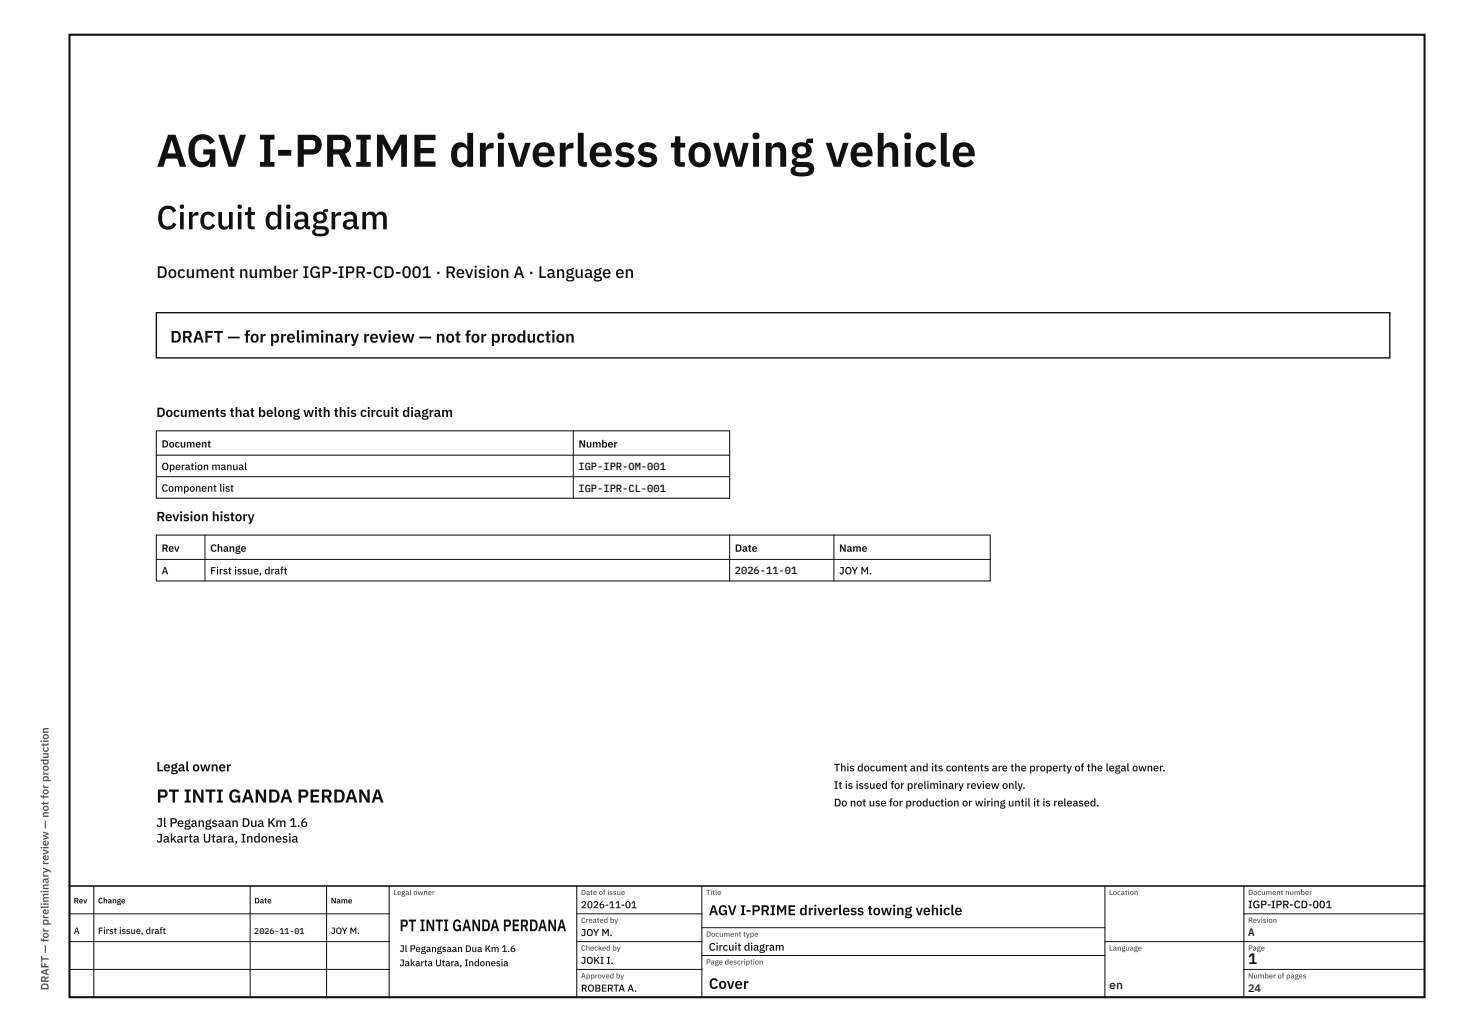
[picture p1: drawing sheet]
<svg xmlns="http://www.w3.org/2000/svg" width="420mm" height="297mm" viewBox="0 0 420 297" stroke-linecap="round" stroke-linejoin="round" font-family="sans-serif">
<defs><g id="words">
<text font-size="13.2" fill="#111" x="45" y="48">AGV I-PRIME driverless towing vehicle</text>
<text font-size="9.6" fill="#111" x="45" y="66">Circuit diagram</text>
<text font-size="5.4" fill="#111" x="45" y="231">PT INTI GANDA PERDANA</text>
<g font-size="4.8" fill="#111">
<text x="45" y="80">Document number IGP-IPR-CD-001 · Revision A · Language en</text>
<text x="49" y="98.6">DRAFT — for preliminary review — not for production</text>
<text x="115" y="268">PT INTI GANDA PERDANA</text>
</g>
<g font-size="4.3" fill="#111">
<text x="359.2" y="277.4">1</text>
<text x="204" y="284.6">Cover</text>
</g>
<text font-size="4.1" fill="#111" x="204" y="263.4">AGV I-PRIME driverless towing vehicle</text>
<g font-size="3.8" fill="#111">
<text x="45" y="120">Documents that belong with this circuit diagram</text>
<text x="45" y="150">Revision history</text>
<text x="45" y="222">Legal owner</text>
</g>
<g font-size="3.6" fill="#111">
<text x="45" y="238">Jl Pegangsaan Dua Km 1.6</text>
<text x="45" y="242.5">Jakarta Utara, Indonesia</text>
</g>
<text font-size="3.4" fill="#111" x="319.2" y="284.6">en</text>
<g font-size="3.1" fill="#111">
<text x="240" y="222">This document and its contents are the property of the legal owner.</text>
<text x="240" y="227">It is issued for preliminary review only.</text>
<text x="240" y="232.1">Do not use for production or wiring until it is released.</text>
<text x="359.2" y="261.4">IGP-IPR-CD-001</text>
<text x="359.2" y="269.4">A</text>
<text x="204" y="273.6">Circuit diagram</text>
<text x="359.2" y="285.4">24</text>
</g>
<text font-size="3.1" fill="#555" x="14" y="285" transform="rotate(-90 14 285)">DRAFT — for preliminary review — not for production</text>
<g font-size="3" fill="#111">
<text x="46.5" y="128.8">Document</text>
<text x="166.5" y="128.8">Number</text>
<text x="46.5" y="135.3">Operation manual</text>
<text x="166.5" y="135.3">IGP-IPR-OM-001</text>
<text x="46.5" y="141.5">Component list</text>
<text x="166.5" y="141.5">IGP-IPR-CL-001</text>
<text x="46.5" y="158.8">Rev</text>
<text x="60.5" y="158.8">Change</text>
<text x="211.5" y="158.8">Date</text>
<text x="241.5" y="158.8">Name</text>
<text x="46.5" y="165.3">A</text>
<text x="60.5" y="165.3">First issue, draft</text>
<text x="211.5" y="165.3">2026-11-01</text>
<text x="241.5" y="165.3">JOY M.</text>
</g>
<g font-size="2.9" fill="#111">
<text x="167.2" y="261.4">2026-11-01</text>
<text x="167.2" y="269.4">JOY M.</text>
<text x="167.2" y="277.4">JOKI I.</text>
<text x="167.2" y="285.4">ROBERTA A.</text>
</g>
<g font-size="2.8" fill="#111">
<text x="115" y="274">Jl Pegangsaan Dua Km 1.6</text>
<text x="115" y="278.1">Jakarta Utara, Indonesia</text>
</g>
<g font-size="2.6" fill="#111">
<text x="21.2" y="268.8">A</text>
<text x="28.2" y="268.8">First issue, draft</text>
<text x="95.2" y="268.8">JOY M.</text>
</g>
<text font-size="2.4" fill="#111" x="73.2" y="268.8">2026-11-01</text>
<g font-size="2.3" fill="#111">
<text x="21.2" y="260">Rev</text>
<text x="28.2" y="260">Change</text>
<text x="73.2" y="260">Date</text>
<text x="95.2" y="260">Name</text>
</g>
<g font-size="2.2" fill="#555">
<text x="113.2" y="257.6">Legal owner</text>
<text x="167.2" y="257.6">Date of issue</text>
<text x="203.2" y="257.6">Title</text>
<text x="319.2" y="257.6">Location</text>
<text x="359.2" y="257.6">Document number</text>
<text x="167.2" y="265.6">Created by</text>
<text x="203.2" y="269.6">Document type</text>
<text x="359.2" y="265.6">Revision</text>
<text x="167.2" y="273.6">Checked by</text>
<text x="319.2" y="273.6">Language</text>
<text x="359.2" y="273.6">Page</text>
<text x="167.2" y="281.6">Approved by</text>
<text x="203.2" y="277.6">Page description</text>
<text x="359.2" y="281.6">Number of pages</text>
</g>
</g></defs>
<path d="M20 10h390v277h-390z" fill="none" stroke="#111" stroke-width=".6"/>
<path d="M20 255h390" fill="none" stroke="#111" stroke-width=".45"/>
<path d="M112 255v32M166 255v32M202 255v32M318 255v32M358 255v32" fill="none" stroke="#111" stroke-width=".3"/>
<g fill="none" stroke="#111" stroke-width=".29">
<path d="M27 255v32M72 255v32M94 255v32M20 263h92M20 271h92M20 279h92M166 263h36M166 271h36M166 279h36M202 267h116M202 275h116M318 271h92"/>
<path d="M358 263h52M358 279h52"/>
</g>
<path d="M45 90h355v13h-355z" fill="#fff"/>
<path d="M45 90h355v13h-355z" fill="none" stroke="#111" stroke-width=".4"/>
<path d="M45 124h165v19.4h-165zM45 131h165M45 154h240v13.2h-240zM45 161h240" fill="none" stroke="#111" stroke-width=".3"/>
<path d="M45 137.2h165M165 124v19.4M59 154v13.2M210 154v13.2M240 154v13.2" fill="none" stroke="#111" stroke-width=".29"/>
<use href="#words"/>
</svg>
